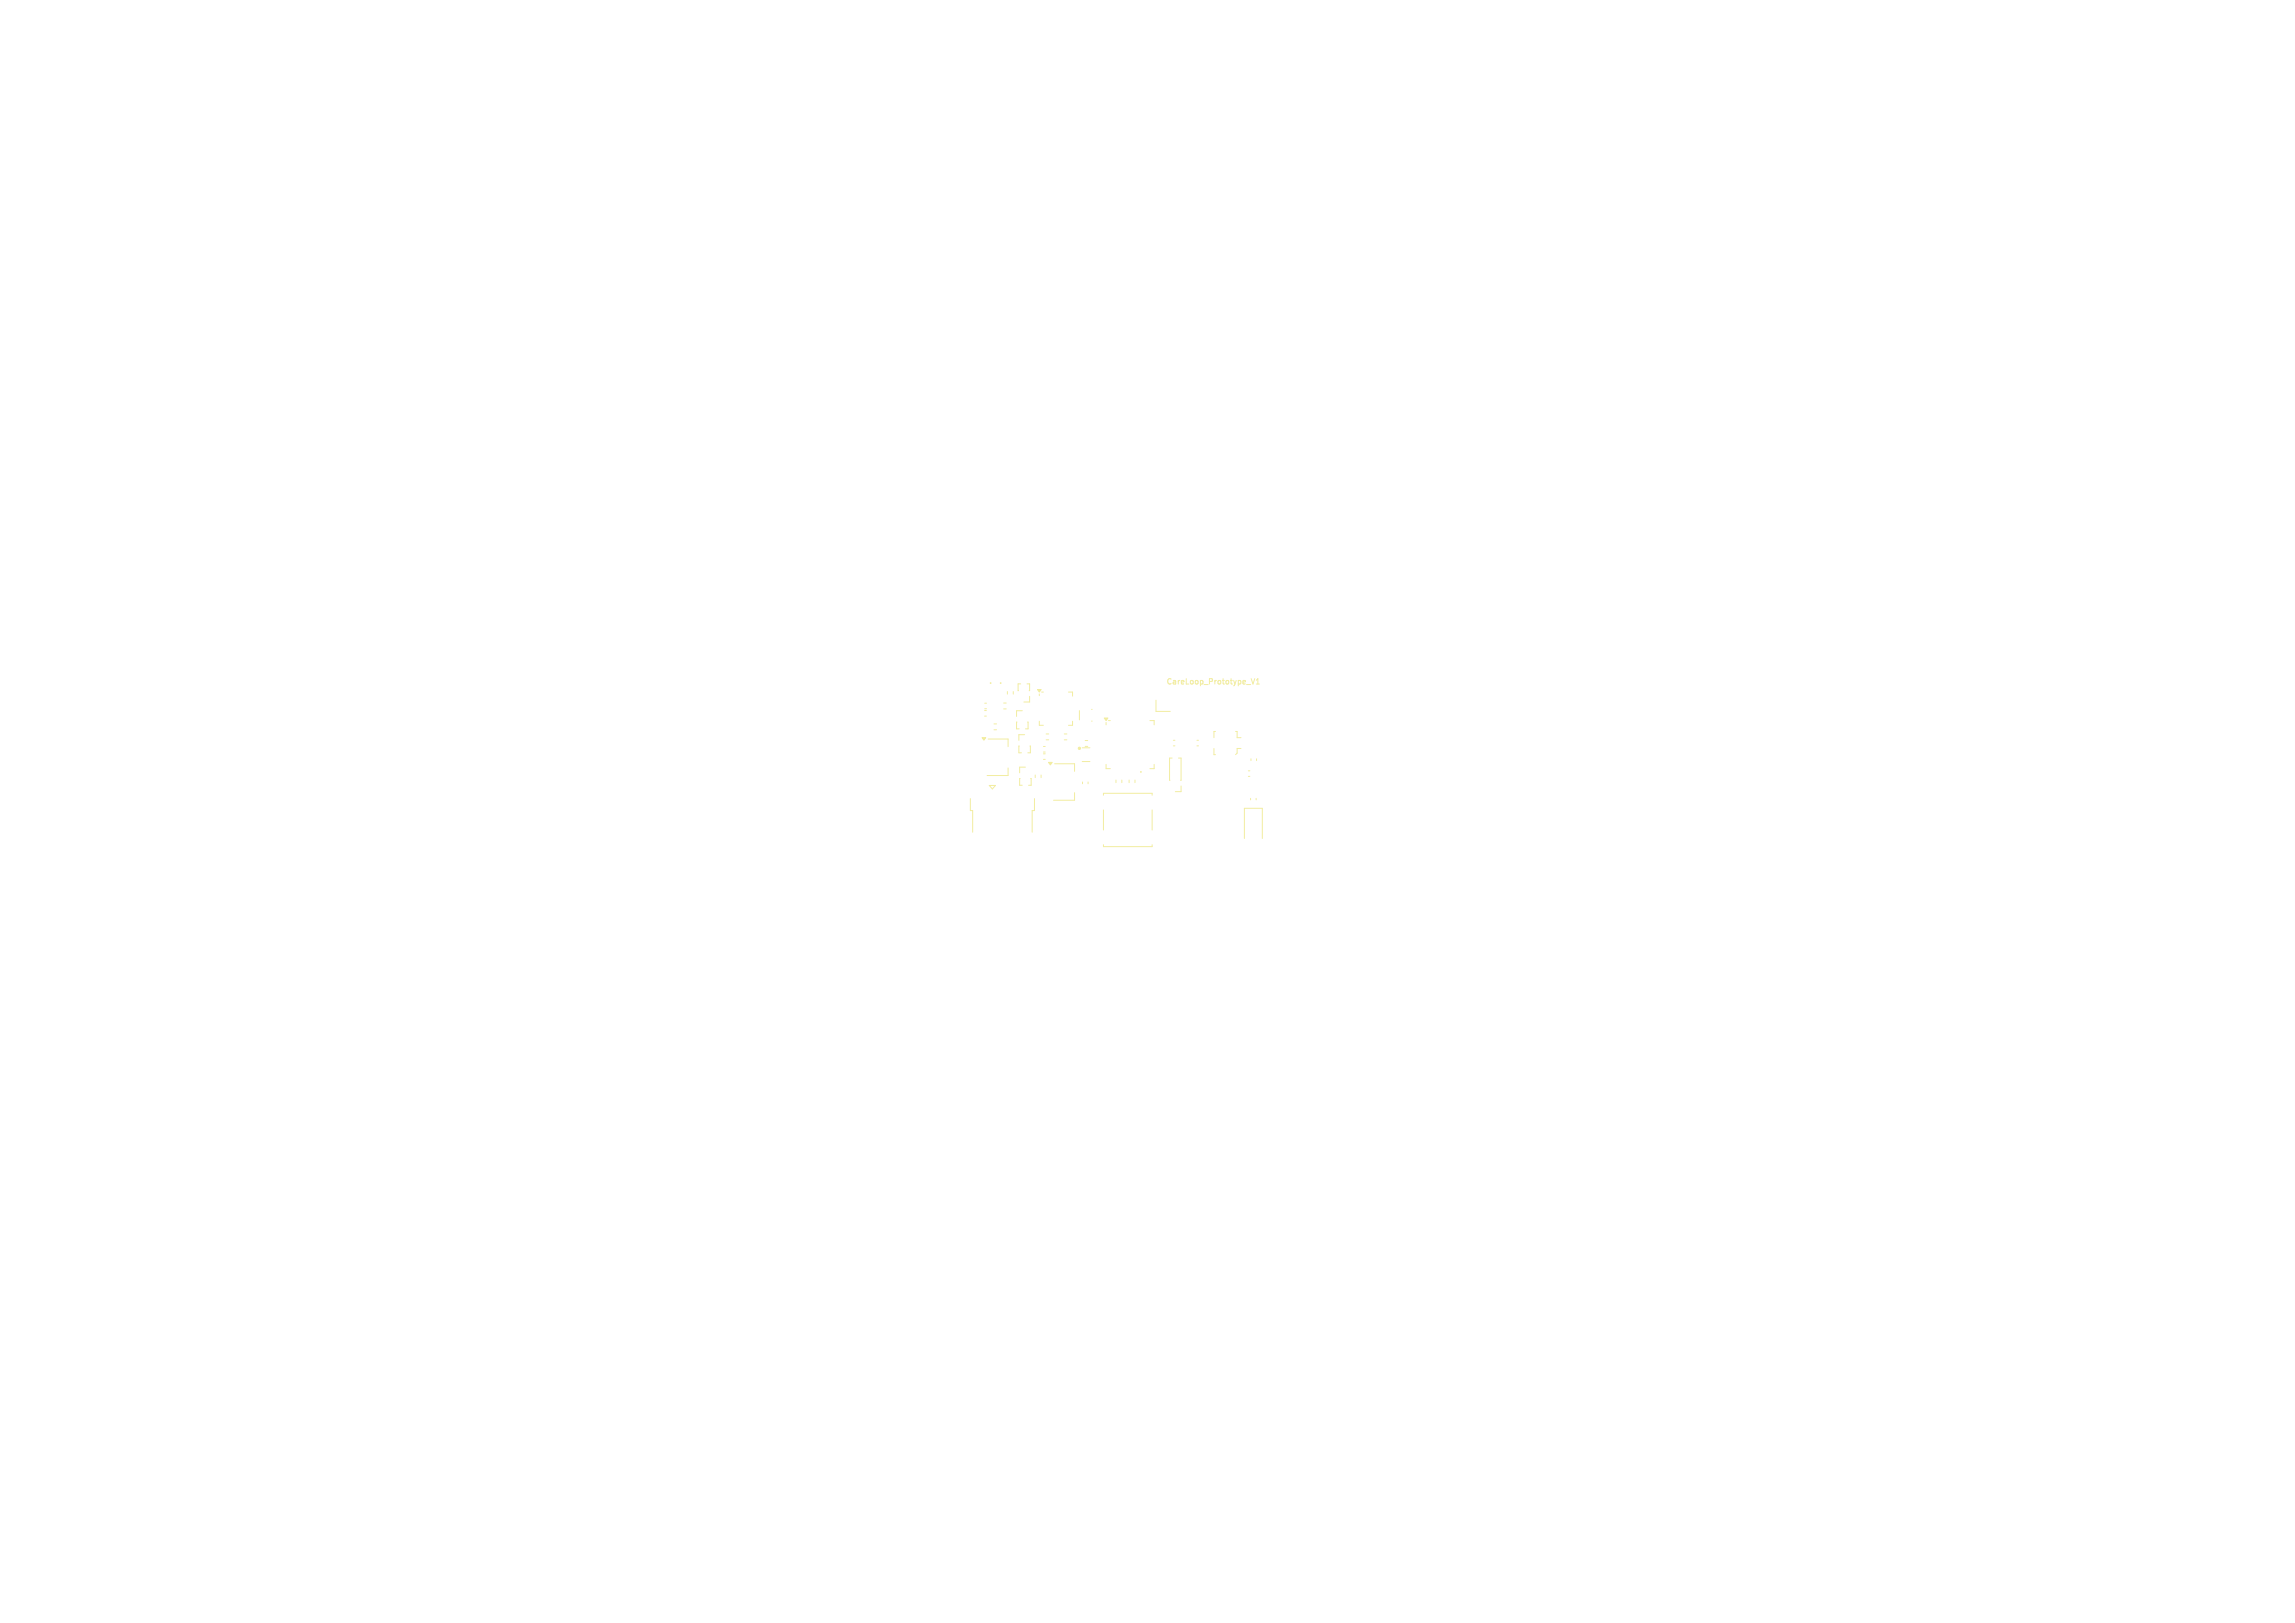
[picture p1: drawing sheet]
<svg xmlns="http://www.w3.org/2000/svg" width="297mm" height="210mm" viewBox="0 0 297 210" stroke-linecap="round" stroke-linejoin="round" font-family="sans-serif">
<defs><g id="words">
<text font-size="1" fill="#f2eda1" x="150.9" y="88.6">CareLoop_Prototype_V1</text>
</g></defs>
<g fill="none" stroke="#f2eda1" stroke-width=".13">
<path d="M127.4 91.9h.2M127.4 92.7h.2M127.4 91h.3M127.4 91.7h.3M127.9 95.6h2.6v1M128.6 94.4h.4M128.6 93.7h.4M129.9 91h.3M129.9 91.7h.3M130.4 89.5v.3M130.5 99.4v.9h-2.8M131.1 89.5v.3"/>
<path d="M131.6 93.4v.9h.3M131.9 96.5v.9h.3M132.1 88.5h-.3v.9M132.3 92h-.7v.7M132.6 95.1h-.7v.7M132.7 99.3h-.7v.7M132.9 88.5h.3v.9M133 93.4v.9h-.3M133.2 90.1v.7h-.7M133.3 96.5v.9h-.3M134.5 89.8v.2M134.5 93.3v.6h.5"/>
<path d="M134.8 89.6h.2M135 96.6h.3M135 97.3h.3M135 98.3h.3M135 97.5h.3M135.4 95h.3M135.4 95.7h.3M136.5 98.8h2.6v1M137.7 95h.4M137.7 95.7h.4M138.3 89.6h.5v.5M138.8 93.3v.6h-.5"/>
<path d="M139.7 92v1.2M140.1 96.8h.9M140.1 98.5h.9M140.4 96.6h.4M140.4 95.8h.4M141.3 91.8h.1M141.3 93.3h.1M143.1 93.5v.3M143.1 98.9v.6h.6M143.4 93.2h.3M148.8 93.2h.6v.6M149.4 98.9v.6h-.6"/>
<path d="M149.6 90.6v1.5h1.8M151.7 98.1h-.3v2.9M151.8 96.5h.3M151.8 95.8h.3M152.5 98.1h.3v2.9M154.9 96.5h.2M154.9 95.8h.2M157.1 96.9v.8h.2M157.3 94.7h-.2v.8M159.9 94.7h.2v.8h.5M160.6 96.9h-.5v.6l-.2 .2M161.3 88.6h.5"/>
<path d="M161.5 99.7h.3M161.9 98.2v.2M161.9 87.8l.2 .7 .3-.7M162.6 88.5h.4M162.6 88l.2-.2v.7M162.6 98.2v.2M125.6 103.3v1.6h.3v2.8M128 101.6h.8l-.4 .5zM132 100.7v.9h.3M133.4 100.7v.9h-.3M133.9 103.3v1.6h-.3v2.8M134 100.3v.3"/>
<path d="M134.7 100.3v.3M139.1 102.6v.9h-2.8M140.1 101.2v.2M140.8 101.2v.2M142.8 109.3v.3h6.3v-.3M142.8 102.9v-.2h6.3v.2M142.8 104.8v2.6M144.4 100.9v.4M145.2 100.9v.4M146.1 100.9v.4M146.9 100.9v.4M149.1 104.8v2.6"/>
<path d="M152.8 101.7v.7h-.7M161 108.5v-3.9h2.4v3.9M161.5 100.5h.3M161.8 103.3v.2M162.6 103.3v.2"/>
<circle cx="128.2" cy="88.4" r=".05"/>
<circle cx="129.5" cy="88.4" r=".05"/>
<circle cx="147.6" cy="99.9" r=".05"/>
</g>
<g fill="#f2eda1" stroke="#f2eda1" stroke-width=".13">
<path d="M142.9 92.9h.5l-.3 .3z"/>
<path d="M127.1 95.4h.5l-.3 .4z"/>
<path d="M134.3 89.2h.4l-.2 .4z"/>
<path d="M135.7 98.6h.5l-.3 .4z"/>
<circle cx="139.7" cy="96.8" r=".15"/>
</g>
<use href="#words"/>
</svg>
